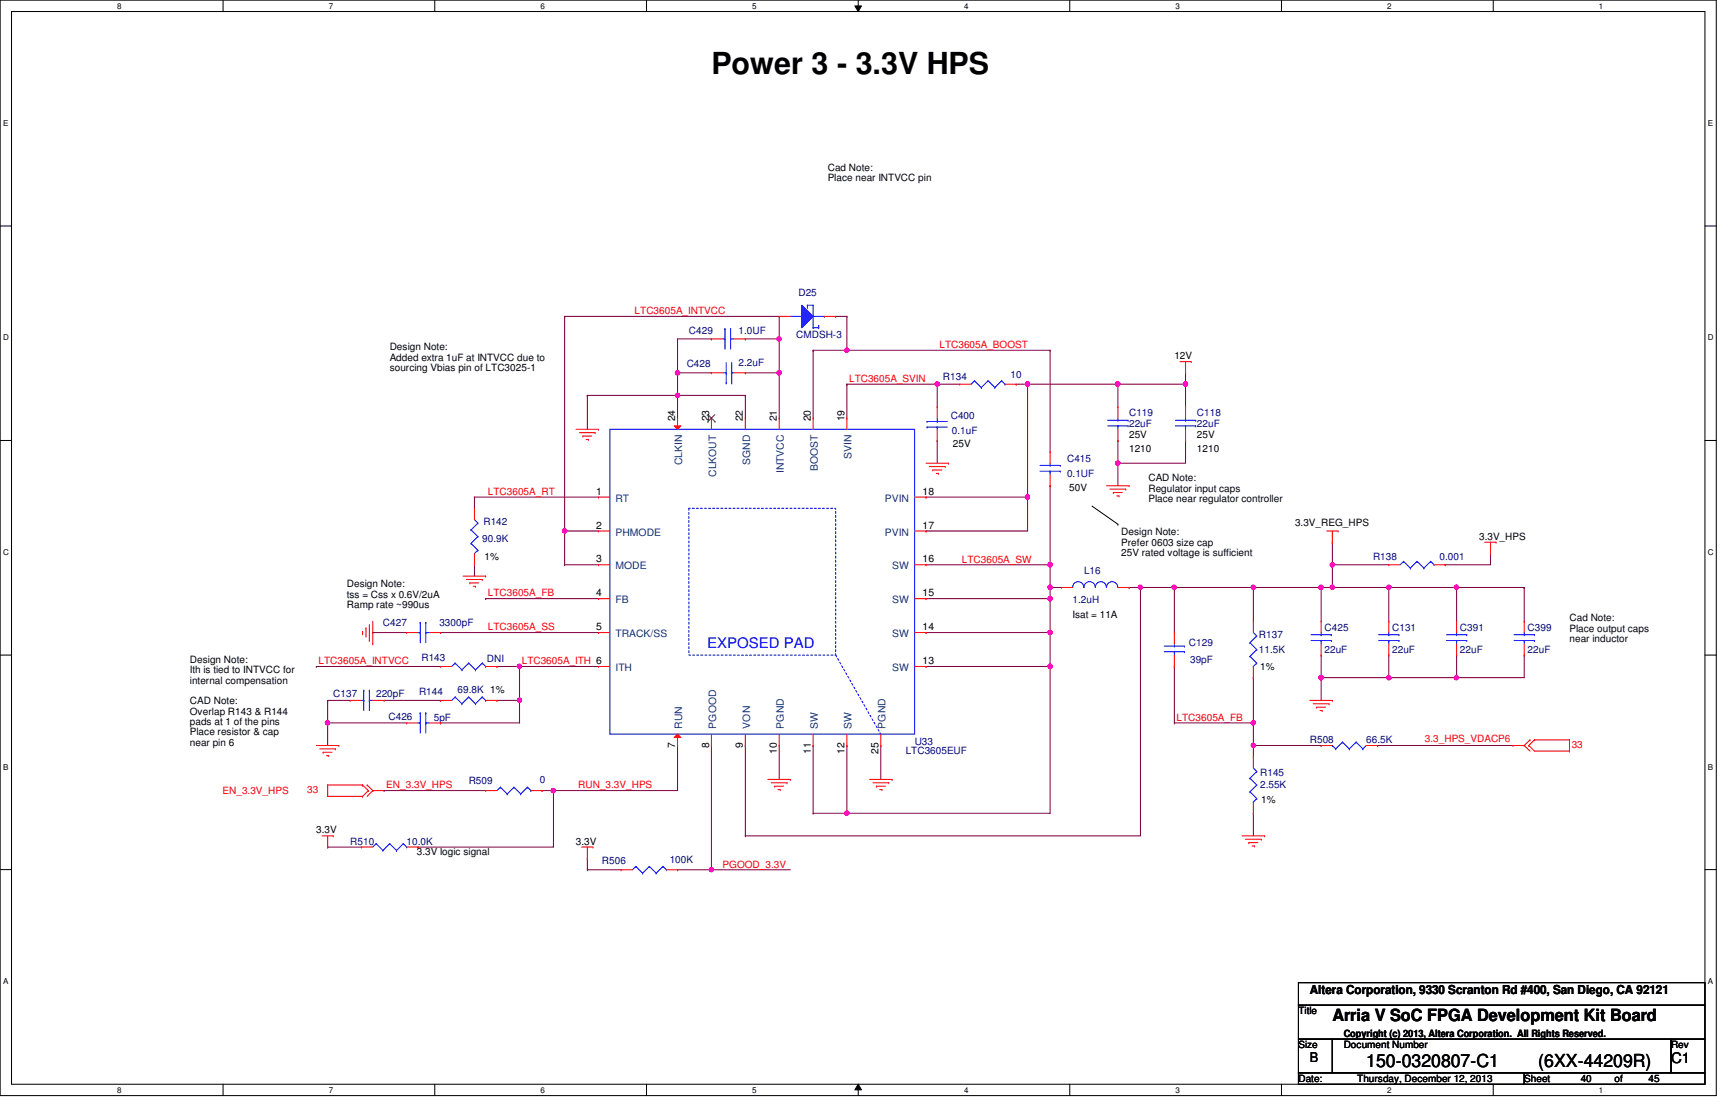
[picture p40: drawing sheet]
<svg xmlns="http://www.w3.org/2000/svg" width="432mm" height="279mm" viewBox="0 0 432 279" stroke-linecap="round" stroke-linejoin="round" font-family="sans-serif">
<defs><g id="words">
<text font-size="7.6" x="177.7" y="18.4">Power 3 - 3.3V HPS</text>
<g font-size="4.5">
<text x="341.2" y="266.3">150-0320807-C1</text>
<text x="384.2" y="266.3">(6XX-44209R)</text>
</g>
<text font-size="4.2" x="332.7" y="254.8">Arria V SoC FPGA Development Kit Board</text>
<text font-size="3.6" fill="#00f" x="176.6" y="161.8">EXPOSED PAD</text>
<text font-size="3.6" x="417.3" y="265.5">C1</text>
<text font-size="3.3" x="327.1" y="265.3">B</text>
<text font-size="3.1" x="327.1" y="248.2">Altera Corporation, 9330 Scranton Rd #400, San Diego, CA 92121</text>
<g font-size="2.5">
<text x="206.7" y="42.6">Cad Note:</text>
<text x="206.7" y="45.2">Place near INTVCC pin</text>
<text x="97.3" y="87.5">Design Note:</text>
<text x="293.3" y="89.7">12V</text>
<text x="97.3" y="90">Added extra 1uF at INTVCC due to</text>
<text x="97.3" y="92.6">sourcing Vbias pin of LTC3025-1</text>
<text x="168.6" y="105.2" transform="rotate(-90 168.6 105.2)">24</text>
<text x="177.1" y="105.2" transform="rotate(-90 177.1 105.2)">23</text>
<text x="185.5" y="105.2" transform="rotate(-90 185.5 105.2)">22</text>
<text x="194" y="105.2" transform="rotate(-90 194 105.2)">21</text>
<text x="202.5" y="105.2" transform="rotate(-90 202.5 105.2)">20</text>
<text x="210.9" y="105.2" transform="rotate(-90 210.9 105.2)">19</text>
<text x="238" y="111.7">25V</text>
<text x="282" y="109.4">25V</text>
<text x="282" y="112.8">1210</text>
<text x="298.9" y="109.4">25V</text>
<text x="298.9" y="112.8">1210</text>
<text x="148.9" y="123.5">1</text>
<text x="230.4" y="123.5">18</text>
<text x="267" y="122.7">50V</text>
<text x="286.8" y="120.1">CAD Note:</text>
<text x="286.8" y="122.7">Regulator input caps</text>
<text x="286.8" y="125.3">Place near regulator controller</text>
<text x="148.9" y="132">2</text>
<text x="230.4" y="132">17</text>
<text x="323.4" y="131.4">3.3V_REG_HPS</text>
<text x="280" y="133.7">Design Note:</text>
<text x="280" y="136.3">Prefer 0603 size cap</text>
<text x="369.4" y="134.8">3.3V_HPS</text>
<text x="121" y="139.9">1%</text>
<text x="148.9" y="140.4">3</text>
<text x="230.4" y="140.4">16</text>
<text x="280" y="138.9">25V rated voltage is sufficient</text>
<text x="86.6" y="146.6">Design Note:</text>
<text x="86.6" y="149.2">tss = Css x 0.6V/2uA</text>
<text x="148.9" y="148.9">4</text>
<text x="230.4" y="148.9">15</text>
<text x="86.6" y="151.8">Ramp rate ~990us</text>
<text x="267.9" y="154.3">Isat = 11A</text>
<text x="392" y="155.1">Cad Note:</text>
<text x="148.9" y="157.4">5</text>
<text x="230.4" y="157.4">14</text>
<text x="392" y="157.7">Place output caps</text>
<text x="392" y="160.3">near inductor</text>
<text x="47.4" y="165.6">Design Note:</text>
<text x="230.4" y="165.8">13</text>
<text x="314.7" y="167.3">1%</text>
<text x="47.4" y="168.1">Ith is tied to INTVCC for</text>
<text x="47.4" y="170.7">internal compensation</text>
<text x="47.4" y="175.9">CAD Note:</text>
<text x="47.4" y="178.5">Overlap R143 &amp; R144</text>
<text x="47.4" y="181.1">pads at 1 of the pins</text>
<text x="47.4" y="183.6">Place resistor &amp; cap</text>
<text x="47.4" y="186.2">near pin 6</text>
<text x="168.6" y="186.7" transform="rotate(-90 168.6 186.7)">7</text>
<text x="177.1" y="186.7" transform="rotate(-90 177.1 186.7)">8</text>
<text x="185.5" y="186.7" transform="rotate(-90 185.5 186.7)">9</text>
<text x="194" y="188.2" transform="rotate(-90 194 188.2)">10</text>
<text x="202.5" y="188.2" transform="rotate(-90 202.5 188.2)">11</text>
<text x="210.9" y="188.2" transform="rotate(-90 210.9 188.2)">12</text>
<text x="219.4" y="188.2" transform="rotate(-90 219.4 188.2)">25</text>
<text x="315" y="200.5">1%</text>
<text x="79" y="208.1">3.3V</text>
<text x="104.1" y="213.5">3.3V logic signal</text>
<text x="143.8" y="210.9">3.3V</text>
<text x="324.3" y="253.2">Title</text>
<text x="324.3" y="261.7">Size</text>
<text x="335.6" y="259">Copyright (c) 2013, Altera Corporation. All Rights Reserved.</text>
<text x="335.6" y="261.7">Document Number</text>
<text x="417.3" y="261.7">Rev</text>
<text x="324.3" y="270.1">Date:</text>
<text x="339" y="270.1">Thursday, December 12, 2013</text>
<text x="380.7" y="270.1">Sheet</text>
<text x="394.8" y="270.1">40</text>
<text x="403.2" y="270.1">of</text>
<text x="411.7" y="270.1">45</text>
</g>
<g font-size="2.5" fill="#000080">
<text x="199.4" y="73.9">D25</text>
<text x="172" y="83.5">C429</text>
<text x="184.4" y="83.5">1.0UF</text>
<text x="198.8" y="84.3">CMDSH-3</text>
<text x="171.5" y="91.7">C428</text>
<text x="184.4" y="91.4">2.2uF</text>
<text x="235.5" y="94.8">R134</text>
<text x="252.4" y="94.5">10</text>
<text x="237.4" y="104.6">C400</text>
<text x="282" y="103.8">C119</text>
<text x="282" y="106.6">22uF</text>
<text x="298.9" y="103.8">C118</text>
<text x="298.9" y="106.6">22uF</text>
<text x="237.7" y="108.3">0.1uF</text>
<text x="266.5" y="115.4">C415</text>
<text x="266.5" y="119">0.1UF</text>
<text x="120.7" y="131.1">R142</text>
<text x="120.4" y="135.4">90.9K</text>
<text x="270.7" y="143.3">L16</text>
<text x="342.9" y="139.9">R138</text>
<text x="359.5" y="139.9">0.001</text>
<text x="267.9" y="150.6">1.2uH</text>
<text x="95.6" y="156.3">C427</text>
<text x="109.7" y="156.3">3300pF</text>
<text x="296.9" y="161.3">C129</text>
<text x="314.4" y="159.3">R137</text>
<text x="330.8" y="157.6">C425</text>
<text x="347.7" y="157.6">C131</text>
<text x="364.6" y="157.6">C391</text>
<text x="381.5" y="157.6">C399</text>
<text x="105.2" y="165">R143</text>
<text x="121.6" y="165.3">DNI</text>
<text x="297.2" y="165.6">39pF</text>
<text x="314.4" y="163">11.5K</text>
<text x="330.8" y="163">22uF</text>
<text x="347.7" y="163">22uF</text>
<text x="364.6" y="163">22uF</text>
<text x="381.5" y="163">22uF</text>
<text x="83.2" y="174">C137</text>
<text x="93.9" y="174">220pF</text>
<text x="104.6" y="173.4">R144</text>
<text x="114.3" y="173.1">69.8K 1%</text>
<text x="97" y="179.7">C426</text>
<text x="108.3" y="179.9">5pF</text>
<text x="327.1" y="185.5">R508</text>
<text x="341.2" y="185.5">66.5K</text>
<text x="226.2" y="188.4">LTC3605EUF</text>
<text x="228.4" y="186.1">U33</text>
<text x="117.1" y="195.7">R509</text>
<text x="134.8" y="195.5">0</text>
<text x="314.7" y="193.8">R145</text>
<text x="314.7" y="196.8">2.55K</text>
<text x="87.5" y="210.9">R510</text>
<text x="101.6" y="210.9">10.0K</text>
<text x="150.3" y="215.7">R506</text>
<text x="167.3" y="215.4">100K</text>
</g>
<g font-size="2.5" fill="#f00">
<text x="158.5" y="78.4">LTC3605A_INTVCC</text>
<text x="234.6" y="86.9">LTC3605A_BOOST</text>
<text x="212" y="95.4">LTC3605A_SVIN</text>
<text x="121.8" y="123.6">LTC3605A_RT</text>
<text x="240.2" y="140.5">LTC3605A_SW</text>
<text x="121.8" y="148.9">LTC3605A_FB</text>
<text x="121.8" y="157.4">LTC3605A_SS</text>
<text x="79.5" y="165.9">LTC3605A_INTVCC</text>
<text x="130.3" y="165.9">LTC3605A_ITH 6</text>
<text x="293.8" y="180">LTC3605A_FB</text>
<text x="355.9" y="185.3">3.3_HPS_VDACP6</text>
<text x="392.5" y="186.7">33</text>
<text x="76.8" y="198">33</text>
<text x="96.5" y="196.8">EN_3.3V_HPS</text>
<text x="144.4" y="196.8">RUN_3.3V_HPS</text>
<text x="55.6" y="198.2">EN_3.3V_HPS</text>
<text x="180.5" y="216.6">PGOOD_3.3V</text>
</g>
<g font-size="2.5" fill="#004080">
<text x="170.4" y="116.2" transform="rotate(-90 170.4 116.2)">CLKIN</text>
<text x="178.9" y="119.1" transform="rotate(-90 178.9 119.1)">CLKOUT</text>
<text x="187.3" y="116.1" transform="rotate(-90 187.3 116.1)">SGND</text>
<text x="195.8" y="118.2" transform="rotate(-90 195.8 118.2)">INTVCC</text>
<text x="204.3" y="117.7" transform="rotate(-90 204.3 117.7)">BOOST</text>
<text x="212.7" y="114.6" transform="rotate(-90 212.7 114.6)">SVIN</text>
<text x="153.7" y="125.3">RT</text>
<text x="221" y="125.3">PVIN</text>
<text x="153.7" y="133.7">PHMODE</text>
<text x="221" y="133.7">PVIN</text>
<text x="153.7" y="142.2">MODE</text>
<text x="222.8" y="142.2">SW</text>
<text x="153.7" y="150.6">FB</text>
<text x="222.8" y="150.6">SW</text>
<text x="153.7" y="159.1">TRACK/SS</text>
<text x="222.8" y="159.1">SW</text>
<text x="153.7" y="167.6">ITH</text>
<text x="222.8" y="167.6">SW</text>
<text x="170.4" y="181.9" transform="rotate(-90 170.4 181.9)">RUN</text>
<text x="178.9" y="181.9" transform="rotate(-90 178.9 181.9)">PGOOD</text>
<text x="187.3" y="181.9" transform="rotate(-90 187.3 181.9)">VON</text>
<text x="195.8" y="181.9" transform="rotate(-90 195.8 181.9)">PGND</text>
<text x="204.3" y="181.9" transform="rotate(-90 204.3 181.9)">SW</text>
<text x="212.7" y="181.9" transform="rotate(-90 212.7 181.9)">SW</text>
<text x="221.1" y="181.9" transform="rotate(-90 221.1 181.9)">PGND</text>
</g>
<g font-size="2">
<text x="29.3" y="2.2">8</text>
<text x="82.1" y="2.2">7</text>
<text x="135" y="2.2">6</text>
<text x="187.9" y="2.2">5</text>
<text x="240.7" y="2.2">4</text>
<text x="293.6" y="2.2">3</text>
<text x="346.5" y="2.2">2</text>
<text x="399.3" y="2.2">1</text>
<text x=".8" y="31.5">E</text>
<text x="426.5" y="31.5">E</text>
<text x=".8" y="85">D</text>
<text x="426.5" y="85">D</text>
<text x=".8" y="138.6">C</text>
<text x="426.5" y="138.6">C</text>
<text x=".8" y="192.2">B</text>
<text x="426.5" y="192.2">B</text>
<text x=".8" y="245.7">A</text>
<text x="426.5" y="245.7">A</text>
<text x="29.3" y="272.9">8</text>
<text x="82.1" y="272.9">7</text>
<text x="135" y="272.9">6</text>
<text x="187.9" y="272.9">5</text>
<text x="240.7" y="272.9">4</text>
<text x="293.6" y="272.9">3</text>
<text x="346.5" y="272.9">2</text>
<text x="399.3" y="272.9">1</text>
</g>
</g></defs>
<path d="M0 0h428.6v273.6h-428.6zM2.9 2.9h422.9v267.8h-422.9z" fill="none" stroke="#000" stroke-width=".25"/>
<g fill="#fff">
<path d="M29.3 .4h1.1v2.2h-1.1z"/>
<path d="M29.3 271.1h1.1v2.2h-1.1z"/>
</g>
<path d="M55.7 0v2.9M55.7 270.7v2.9" fill="none" stroke="#000" stroke-width=".25"/>
<g fill="#fff">
<path d="M82.1 .4h1.1v2.2h-1.1z"/>
<path d="M82.1 271.1h1.1v2.2h-1.1z"/>
</g>
<path d="M108.6 0v2.9M108.6 270.7v2.9" fill="none" stroke="#000" stroke-width=".25"/>
<g fill="#fff">
<path d="M135 .4h1.1v2.2h-1.1z"/>
<path d="M135 271.1h1.1v2.2h-1.1z"/>
</g>
<path d="M161.5 0v2.9M161.5 270.7v2.9" fill="none" stroke="#000" stroke-width=".25"/>
<g fill="#fff">
<path d="M187.9 .4h1.1v2.2h-1.1z"/>
<path d="M187.9 271.1h1.1v2.2h-1.1z"/>
</g>
<path d="M213.5 1.5h1.6l-.8 1.4zM214.3 0v2.9M214.3 270.7l.8 1.4h-1.6zM214.3 270.7v2.9" fill="none" stroke="#000" stroke-width=".25"/>
<path d="M213.5 1.5h1.6l-.8 1.4zM214.3 270.7l.8 1.4h-1.6z" fill="#000"/>
<g fill="#fff">
<path d="M240.7 .4h1.2v2.2h-1.2z"/>
<path d="M240.7 271.1h1.2v2.2h-1.2z"/>
</g>
<path d="M267.2 0v2.9M267.2 270.7v2.9" fill="none" stroke="#000" stroke-width=".25"/>
<g fill="#fff">
<path d="M293.6 .4h1.1v2.2h-1.1z"/>
<path d="M293.6 271.1h1.1v2.2h-1.1z"/>
</g>
<path d="M320 0v2.9M320 270.7v2.9" fill="none" stroke="#000" stroke-width=".25"/>
<g fill="#fff">
<path d="M346.5 .4h1.1v2.2h-1.1z"/>
<path d="M346.5 271.1h1.1v2.2h-1.1z"/>
</g>
<path d="M372.9 0v2.9M372.9 270.7v2.9" fill="none" stroke="#000" stroke-width=".25"/>
<g fill="#fff">
<path d="M399.3 .4h1.1v2.2h-1.1z"/>
<path d="M399.3 271.1h1.1v2.2h-1.1z"/>
<path d="M.8 29.6h1.3v2.3h-1.3z"/>
<path d="M426.5 29.6h1.3v2.3h-1.3z"/>
<path d="M.8 83.2h1.4v2.2h-1.4z"/>
<path d="M426.5 83.2h1.4v2.2h-1.4z"/>
</g>
<path d="M0 56.4h2.9M425.8 56.4h2.8" fill="none" stroke="#000" stroke-width=".25"/>
<g fill="#fff">
<path d="M.8 136.7h1.4v2.3h-1.4z"/>
<path d="M426.5 136.7h1.4v2.3h-1.4z"/>
</g>
<path d="M0 110h2.9M425.8 110h2.8" fill="none" stroke="#000" stroke-width=".25"/>
<g fill="#fff">
<path d="M.8 190.3h1.3v2.3h-1.3z"/>
<path d="M426.5 190.3h1.3v2.3h-1.3z"/>
</g>
<path d="M0 163.6h2.9M425.8 163.6h2.8" fill="none" stroke="#000" stroke-width=".25"/>
<g fill="#fff">
<path d="M.8 243.9h1.3v2.2h-1.3z"/>
<path d="M426.5 243.9h1.3v2.2h-1.3z"/>
</g>
<path d="M272.7 126.4l6.5 4.5M279.2 130.9h.1M0 217.1h2.9M425.8 217.1h2.8" fill="none" stroke="#000" stroke-width=".25"/>
<path d="M372.2 138.2h.1M372.2 138.2v2.8h-11.3M332.7 141h.1M332.7 141h14.1M332.7 141v5.7M360.9 141h.1" fill="none" stroke="#800040" stroke-width=".25"/>
<circle cx="332.7" cy="146.6" r=".56" fill="#f0f"/>
<circle cx="332.7" cy="146.6" r=".56" fill="none" stroke="#f0f" stroke-width=".25"/>
<path d="M93.1 157.9h.1M93.1 157.9h8.5M124.1 166.4h.1M124.1 174.9h.1M124.1 166.4h5.7M129.8 166.4h.1M129.8 166.4v8.5h-5.7" fill="none" stroke="#800040" stroke-width=".25"/>
<circle cx="129.7" cy="174.8" r=".55" fill="#f0f"/>
<circle cx="129.7" cy="174.8" r=".55" fill="none" stroke="#f0f" stroke-width=".25"/>
<circle cx="129.7" cy="166.4" r=".55" fill="#f0f"/>
<circle cx="129.7" cy="166.4" r=".55" fill="none" stroke="#f0f" stroke-width=".25"/>
<g fill="none" stroke="#800040" stroke-width=".25">
<path d="M146.7 98.7h.1M146.7 98.7v8.5M293.3 166.4h.1M293.3 166.4v14.1M138.2 197.4h.1M138.2 197.4h31M203.1 186.1h.1M203.1 186.1v17M146.7 217.2h.1M146.7 214.3h.1M146.7 217.2h8.4M146.7 214.3v2.9"/>
<path d="M177.7 217.2h.1M177.7 217.2h19.7M211.5 203.1h.1M211.5 203.1h50.8"/>
</g>
<circle cx="211.5" cy="203" r=".56" fill="#f0f"/>
<circle cx="211.5" cy="203" r=".56" fill="none" stroke="#f0f" stroke-width=".25"/>
<path d="M253.8 95.9h.1M253.8 95.9h2.8M262.3 87.5h.1M262.3 87.5v25.3M296.1 93.1h.1M296.1 93.1v2.8M262.3 141h.1M262.3 146.7h.1M262.3 141v8.5M329.9 163.6h.1M329.9 163.6v5.6" fill="none" stroke="#800040" stroke-width=".25"/>
<circle cx="262.2" cy="149.5" r=".56" fill="#f0f"/>
<circle cx="262.2" cy="149.5" r=".56" fill="none" stroke="#f0f" stroke-width=".25"/>
<path d="M262.3 146.7h.1M262.3 146.7h2.8" fill="none" stroke="#800040" stroke-width=".25"/>
<circle cx="262.2" cy="146.6" r=".56" fill="#f0f"/>
<circle cx="262.2" cy="146.6" r=".56" fill="none" stroke="#f0f" stroke-width=".25"/>
<path d="M262.3 157.9h.1M262.3 157.9v8.5M169.2 186.1h.1M169.2 186.1v11.3M211.5 186.1h.1M211.5 186.1v17h-8.4M186.1 208.7h.1M186.1 208.7h98.7M203.1 203.1h.1" fill="none" stroke="#800040" stroke-width=".25"/>
<circle cx="262.3" cy="157.9" r=".55" fill="#f0f"/>
<circle cx="262.3" cy="157.9" r=".55" fill="none" stroke="#f0f" stroke-width=".25"/>
<path d="M262.3 121.3h.1M262.3 121.3v19.7M231.3 166.4h.1M231.3 166.4h31" fill="none" stroke="#800040" stroke-width=".25"/>
<circle cx="262.2" cy="141" r=".56" fill="#f0f"/>
<circle cx="262.2" cy="141" r=".56" fill="none" stroke="#f0f" stroke-width=".25"/>
<path d="M256.6 95.9h.1M256.6 95.9v28.2" fill="none" stroke="#800040" stroke-width=".25"/>
<circle cx="256.6" cy="124.1" r=".55" fill="#f0f"/>
<circle cx="256.6" cy="124.1" r=".55" fill="none" stroke="#f0f" stroke-width=".25"/>
<path d="M211.5 95.9h.1M211.5 95.9h22.6M231.3 124.1h.1M231.3 124.1h25.3" fill="none" stroke="#800040" stroke-width=".25"/>
<circle cx="234.1" cy="95.9" r=".56" fill="#f0f"/>
<circle cx="234.1" cy="95.9" r=".56" fill="none" stroke="#f0f" stroke-width=".25"/>
<path d="M146.7 98.7h.1M146.7 98.7h22.5M234.1 95.9h.1M234.1 95.9v5.7" fill="none" stroke="#800040" stroke-width=".25"/>
<circle cx="169.2" cy="98.7" r=".56" fill="#f0f"/>
<circle cx="169.2" cy="98.7" r=".56" fill="none" stroke="#f0f" stroke-width=".25"/>
<path d="M203.1 87.5h.1M203.1 87.5h8.4M256.6 95.9h.1M256.6 95.9h22.6" fill="none" stroke="#800040" stroke-width=".25"/>
<circle cx="279.1" cy="95.9" r=".56" fill="#f0f"/>
<circle cx="279.1" cy="95.9" r=".56" fill="none" stroke="#f0f" stroke-width=".25"/>
<circle cx="256.6" cy="95.9" r=".55" fill="#f0f"/>
<circle cx="256.6" cy="95.9" r=".55" fill="none" stroke="#f0f" stroke-width=".25"/>
<path d="M186.1 84.6h.1M186.1 84.6h8.5M194.6 84.6h.1M194.6 84.6v8.5" fill="none" stroke="#800040" stroke-width=".25"/>
<circle cx="194.6" cy="84.6" r=".56" fill="#f0f"/>
<circle cx="194.6" cy="84.6" r=".56" fill="none" stroke="#f0f" stroke-width=".25"/>
<path d="M169.2 84.6h.1M169.2 84.6h8.5M169.2 84.6v8.5M177.7 84.6h.1" fill="none" stroke="#800040" stroke-width=".25"/>
<circle cx="169.2" cy="93.1" r=".56" fill="#f0f"/>
<circle cx="169.2" cy="93.1" r=".56" fill="none" stroke="#f0f" stroke-width=".25"/>
<path d="M141 79h.1M141 79v62M194.6 79h.1M194.6 79v5.6M234.1 110h.1M234.1 110v5.7M141 132.6h.1" fill="none" stroke="#800040" stroke-width=".25"/>
<circle cx="141" cy="132.5" r=".56" fill="#f0f"/>
<circle cx="141" cy="132.5" r=".56" fill="none" stroke="#f0f" stroke-width=".25"/>
<path d="M141 79h.1M141 79h53.6M203.1 87.5h.1M203.1 87.5v16.9M118.5 141h.1M118.5 141v2.8M81.8 174.9h.1M81.8 174.9h5.7M95.9 174.9h14.1M110 174.9h.1M81.8 180.5h.1M81.8 180.5v5.6" fill="none" stroke="#800040" stroke-width=".25"/>
<circle cx="81.8" cy="180.5" r=".56" fill="#f0f"/>
<circle cx="81.8" cy="180.5" r=".56" fill="none" stroke="#f0f" stroke-width=".25"/>
<g fill="none" stroke="#800040" stroke-width=".25">
<path d="M169.2 98.7h.1M169.2 93.1h.1M169.2 98.7h16.9M169.2 93.1h8.5M169.2 93.1v5.6M186.1 93.1h.1M186.1 93.1h8.5M194.6 93.1h.1M194.6 93.1v11.3M141 132.6h.1M141 132.6h8.5M141 141h.1"/>
<path d="M141 141h8.5M346.8 146.7h.1M346.8 146.7h17M81.8 174.9h.1M81.8 174.9v5.6M129.8 174.9h.1M129.8 174.9v5.6h-19.8M81.8 180.5h.1M81.8 180.5h19.8M110 180.5h.1"/>
</g>
<circle cx="194.6" cy="93.1" r=".56" fill="#f0f"/>
<circle cx="194.6" cy="93.1" r=".56" fill="none" stroke="#f0f" stroke-width=".25"/>
<g fill="none" stroke="#800040" stroke-width=".25">
<path d="M208.7 79h.1M208.7 79h2.8M211.5 79h.1M211.5 79v8.5M121.3 149.5h.1M121.3 149.5h28.2M380.7 146.7h.1M380.7 146.7v8.4M363.8 169.2h.1M380.7 163.6h.1M380.7 163.6v5.6h-16.9M293.3 180.5h.1"/>
<path d="M293.3 180.5h19.7"/>
</g>
<circle cx="363.7" cy="169.2" r=".56" fill="#f0f"/>
<circle cx="363.7" cy="169.2" r=".56" fill="none" stroke="#f0f" stroke-width=".25"/>
<path d="M313 146.7h.1M313 146.7h16.9M363.8 146.7h.1M363.8 146.7v8.4M346.8 169.2h.1M363.8 163.6h.1M363.8 163.6v5.6h-17M313 203.1h.1M313 203.1v5.6" fill="none" stroke="#800040" stroke-width=".25"/>
<circle cx="329.9" cy="146.6" r=".56" fill="#f0f"/>
<circle cx="329.9" cy="146.6" r=".56" fill="none" stroke="#f0f" stroke-width=".25"/>
<circle cx="313" cy="146.6" r=".55" fill="#f0f"/>
<circle cx="313" cy="146.6" r=".55" fill="none" stroke="#f0f" stroke-width=".25"/>
<path d="M234.1 95.9h.1M234.1 95.9h5.6M262.3 166.4h.1M262.3 166.4v36.7" fill="none" stroke="#800040" stroke-width=".25"/>
<circle cx="262.2" cy="166.4" r=".56" fill="#f0f"/>
<circle cx="262.2" cy="166.4" r=".56" fill="none" stroke="#f0f" stroke-width=".25"/>
<path d="M313 169.2h.1M313 169.2v11.3M169.2 217.2h.1M169.2 217.2h8.5" fill="none" stroke="#800040" stroke-width=".25"/>
<circle cx="313" cy="180.5" r=".55" fill="#f0f"/>
<circle cx="313" cy="180.5" r=".55" fill="none" stroke="#f0f" stroke-width=".25"/>
<path d="M279.2 110h.1M279.2 115.7h.1M279.2 110v5.7M296.1 110h.1M296.1 110v5.7h-16.9" fill="none" stroke="#800040" stroke-width=".25"/>
<circle cx="279.2" cy="115.6" r=".55" fill="#f0f"/>
<circle cx="279.2" cy="115.6" r=".55" fill="none" stroke="#f0f" stroke-width=".25"/>
<path d="M279.2 95.9h.1M279.2 95.9h16.9M296.1 95.9h.1M296.1 95.9v5.7M279.2 115.7h.1M279.2 115.7v5.6" fill="none" stroke="#800040" stroke-width=".25"/>
<circle cx="296.1" cy="95.9" r=".56" fill="#f0f"/>
<circle cx="296.1" cy="95.9" r=".56" fill="none" stroke="#f0f" stroke-width=".25"/>
<path d="M211.5 95.9h.1M211.5 95.9v8.5M279.2 95.9h.1M279.2 95.9v5.7M177.7 186.1h.1M177.7 186.1v31.1" fill="none" stroke="#800040" stroke-width=".25"/>
<circle cx="177.7" cy="217.1" r=".56" fill="#f0f"/>
<circle cx="177.7" cy="217.1" r=".56" fill="none" stroke="#f0f" stroke-width=".25"/>
<path d="M169.2 98.7h.1M169.2 98.7v5.7M186.1 98.7h.1M186.1 98.7v5.7M329.9 169.2h.1M329.9 169.2v5.7" fill="none" stroke="#800040" stroke-width=".25"/>
<circle cx="329.9" cy="169.2" r=".56" fill="#f0f"/>
<circle cx="329.9" cy="169.2" r=".56" fill="none" stroke="#f0f" stroke-width=".25"/>
<path d="M284.8 146.7h.1M284.8 146.7v62" fill="none" stroke="#800040" stroke-width=".25"/>
<circle cx="284.8" cy="146.6" r=".55" fill="#f0f"/>
<circle cx="284.8" cy="146.6" r=".55" fill="none" stroke="#f0f" stroke-width=".25"/>
<path d="M284.8 146.7h.1M284.8 146.7h8.5M329.9 169.2h.1M329.9 169.2h16.9" fill="none" stroke="#800040" stroke-width=".25"/>
<circle cx="346.8" cy="169.2" r=".56" fill="#f0f"/>
<circle cx="346.8" cy="169.2" r=".56" fill="none" stroke="#f0f" stroke-width=".25"/>
<path d="M332.7 146.7h.1M332.7 146.7h14.1" fill="none" stroke="#800040" stroke-width=".25"/>
<circle cx="346.8" cy="146.6" r=".56" fill="#f0f"/>
<circle cx="346.8" cy="146.6" r=".56" fill="none" stroke="#f0f" stroke-width=".25"/>
<g fill="none" stroke="#800040" stroke-width=".25">
<path d="M211.5 87.5h.1M211.5 87.5h50.8M231.3 157.9h.1M231.3 149.5h.1M231.3 141h.1M231.3 149.5h31M231.3 141h31M262.3 149.5h.1M262.3 149.5v8.4h-31M282 146.7h.1M282 146.7h2.8M329.9 146.7h.1"/>
<path d="M329.9 146.7v8.4M220 186.1h.1M220 186.1v8.5"/>
</g>
<circle cx="211.5" cy="87.4" r=".55" fill="#f0f"/>
<circle cx="211.5" cy="87.4" r=".55" fill="none" stroke="#f0f" stroke-width=".25"/>
<path d="M231.3 132.6h.1M256.6 124.1h.1M256.6 124.1v8.5h-25.3M293.3 146.7h.1M293.3 146.7h19.7M346.8 146.7h.1M346.8 146.7v8.4M346.8 163.6h.1M346.8 163.6v5.6" fill="none" stroke="#800040" stroke-width=".25"/>
<circle cx="293.2" cy="146.6" r=".56" fill="#f0f"/>
<circle cx="293.2" cy="146.6" r=".56" fill="none" stroke="#f0f" stroke-width=".25"/>
<g fill="none" stroke="#800040" stroke-width=".25">
<path d="M118.5 124.1h.1M118.5 124.1v2.8M118.5 124.1h31M110 157.9h.1M110 157.9h39.5M293.3 146.7h.1M293.3 146.7v11.2M313 146.7h.1M313 146.7v8.4M329.9 146.7h.1M329.9 146.7h2.8M363.8 146.7h16.9"/>
<path d="M380.7 146.7h.1M79 166.4h.1M79 166.4h31M129.8 166.4h.1M129.8 166.4h19.7M186.1 186.1h.1M186.1 186.1v22.6M194.6 186.1h.1M194.6 186.1v8.5M313 186.1h.1M313 186.1v2.9"/>
</g>
<circle cx="363.7" cy="146.6" r=".56" fill="#f0f"/>
<circle cx="363.7" cy="146.6" r=".56" fill="none" stroke="#f0f" stroke-width=".25"/>
<path d="M332.7 135.4h.1M332.7 135.4v5.6" fill="none" stroke="#800040" stroke-width=".25"/>
<circle cx="332.7" cy="141" r=".56" fill="#f0f"/>
<circle cx="332.7" cy="141" r=".56" fill="none" stroke="#f0f" stroke-width=".25"/>
<path d="M95.9 197.4h.1M95.9 197.4h25.4M313 186.1h16.9M329.9 186.1h.1M344 186.1h.1M344 186.1h33.9" fill="none" stroke="#800040" stroke-width=".25"/>
<circle cx="313" cy="186.1" r=".54" fill="#f0f"/>
<circle cx="313" cy="186.1" r=".54" fill="none" stroke="#f0f" stroke-width=".25"/>
<path d="M138.2 197.4h.1M138.2 197.4v14.1h-33.8M313 180.5h.1M313 180.5v5.6M81.8 211.5h.1M81.8 211.5h8.5M104.4 211.5h.1" fill="none" stroke="#800040" stroke-width=".25"/>
<circle cx="138.2" cy="197.4" r=".56" fill="#f0f"/>
<circle cx="138.2" cy="197.4" r=".56" fill="none" stroke="#f0f" stroke-width=".25"/>
<path d="M135.4 197.4h.1M135.4 197.4h2.8" fill="none" stroke="#800040" stroke-width=".25"/>
<g fill="none" stroke="#f00" stroke-width=".25">
<path d="M294.7 90.3h2.8M296.1 93.1h.1M296.1 90.3v2.8M297.5 90.3h.1M143.8 107.2h5.7M144.7 108h3.9M145.5 108.9h.1M145.5 108.9h2.3M146.4 109.7h.5M146.9 109.7h.1M148.6 108h.1M149.5 107.2h.1"/>
<path d="M231.3 115.7h5.6M232.1 116.5h4M233 117.3h.1M233 117.3h2.2M233.8 118.2h.6M234.4 118.2h.1M236.1 116.5h.1M236.9 115.7h.1M296.1 101.6h.1M296.1 110h.1M296.1 101.6v2.8M296.1 107.2v2.8"/>
<path d="M149.5 124.1h.1M149.5 132.6h.1M149.5 132.6h2.8M149.5 124.1h2.8M276.4 121.3h5.6M277.2 122.1h3.9M278 123h.1M278 123h2.3M278.9 123.8h.5M279.4 123.8h.1M281.1 122.1h.1M282 121.3h.1"/>
<path d="M331.3 132.6h2.9M332.7 135.4h.1M332.7 132.6v2.8M334.2 132.6h.1M370.8 135.4h2.8M372.2 138.2h.1M372.2 135.4v2.8M373.6 135.4h.1M90.6 158.2h.1M90.6 157.6v.6M91.4 156.8h.1M91.4 156.8v2.3"/>
<path d="M92.2 159.9h.1M92.2 156v3.9M93.1 155.1v5.7M115.7 143.8h5.6M116.5 144.7h3.9M117.3 145.5h.1M117.3 145.5h2.3M118.2 146.4h.5M118.7 146.4h.1M120.4 144.7h.1M121.3 143.8h.1M149.5 141h.1"/>
<path d="M149.5 149.5h.1M149.5 157.9h.1M149.5 141h2.8M149.5 149.5h2.8M149.5 157.9h2.8M293.3 157.9h.1M293.3 157.9v2.9M93.1 160.8h.1M110 166.4h.1M110 166.4h2.8M121.3 166.4h2.8M124.1 166.4h.1"/>
<path d="M149.5 166.4h.1M149.5 166.4h2.8M293.3 166.4h.1M293.3 163.6v2.8M327.1 174.9h5.6M328 175.7h3.9M328.8 176.6h.1M328.8 176.6h2.2M329.6 177.4h.6M330.2 177.4h.1M331.9 175.7h.1M332.7 174.9h.1"/>
<path d="M79 186.1h5.6M79.8 187h4M80.7 187.8h.1M80.7 187.8h2.2M81.5 188.7h.6M81.8 196h.1M81.8 196v2.8h8.8M81.8 196h8.8M82.1 188.7h.1M83.8 187h.1M84.6 186.1h.1M90.6 196h.1"/>
<path d="M90.6 198.8h.1M90.6 196l1.4 1.4M91.7 196h.1M91.7 196l1.4 1.4M92 197.4h.1M92 197.4l-1.4 1.4M93.1 197.4h.1M93.1 197.4l-1.4 1.4M93.1 197.4h2.8M191.8 194.6h5.6M192.6 195.5h4M193.5 196.3h.1"/>
<path d="M193.5 196.3h2.2M194.3 197.1h.6M194.9 197.1h.1M196.6 195.5h.1M197.4 194.6h.1M217.2 194.6h5.6M218 195.5h4M218.9 196.3h.1M218.9 196.3h2.2M219.7 197.1h.6M220.3 197.1h.1M222 195.5h.1"/>
<path d="M222.8 194.6h.1M377.9 186.1h.1M377.9 186.1h2.8M380.7 186.1h.1M380.7 186.1l1.4 1.4M381.8 186.1h.1M381.8 186.1l1.4 1.4h8.8M382.1 184.7h.1M382.1 184.7l-1.4 1.4M383.2 184.7h.1M383.2 184.7h8.8M383.2 184.7l-1.4 1.4"/>
<path d="M392 184.7h.1M392 187.5h.1M392 184.7v2.8M80.4 208.7h2.8M81.8 211.5h.1M81.8 208.7v2.8M83.2 208.7h.1M145.2 211.5h2.9M146.7 214.3h.1M146.7 211.5v2.8M148.1 211.5h.1M310.2 208.7h5.6"/>
<path d="M311 209.5h4M311.9 210.4h.1M311.9 210.4h2.3M312.7 211.2h.6M313.3 211.2h.1M315 209.5h.1M315.8 208.7h.1"/>
</g>
<path d="M324.3 245.4h101.5v5.6h-101.5zM324.3 251h101.5v8.5h-101.5zM324.3 259.5h8.4v8.4h-8.4zM332.7 259.5h84.6v8.4h-84.6zM417.3 259.5h8.5v8.4h-8.5zM324.3 267.9h56.4v2.8h-56.4zM380.7 267.9h45.1v2.8h-45.1z" fill="none" stroke="#000" stroke-width=".25"/>
<g fill="none" stroke="#00f" stroke-width=".25">
<path d="M152.3 107.2h76.1v76.1h-76.1zM293.5 106.3h5.1M293.5 104.9h5.1M296.1 104.9h.1M296.1 106.3h.1M296.1 104.4v.5M296.1 106.3v.9M298.6 106.3h.1M298.6 104.9h.1M113.7 165.6h.1M113.7 165.6l-.9 .8M113.7 165.6l1.7 1.7"/>
<path d="M115.4 167.3h.1M117.1 165.6h.1M117.1 165.6l-1.7 1.7M117.1 165.6l1.6 1.7M118.7 167.3h.1M120.4 165.6h.1M120.4 165.6l-1.7 1.7M120.4 165.6l.9 .8M121.3 166.4h.1M290.7 161.3h5.1M290.7 162.7h5.1M293.3 162.7h.1"/>
<path d="M293.3 161.3h.1M293.3 160.8v.5M293.3 162.7v.9M295.8 161.3h.1M295.8 162.7h.1"/>
</g>
<path d="M172 126.9h36.7v36.7h-36.7zM208.7 163.6l11.3 19.7M220 183.3h.1" fill="none" stroke="#00f" stroke-width=".25" stroke-dasharray=".5 .5"/>
<path d="M168.4 184.1l.8-.8 .9 .8z" fill="#f00"/>
<g fill="none" stroke="#f00" stroke-width=".25">
<path d="M177.7 104.4h.1M177.7 104.4v2.8M186.1 104.4h.1M186.1 104.4v2.8M194.6 104.4h.1M194.6 104.4v2.8M203.1 104.4h.1M203.1 104.4v2.8M211.5 104.4h.1M211.5 104.4v2.8M228.4 132.6h2.9M228.4 124.1h2.9"/>
<path d="M231.3 132.6h.1M231.3 124.1h.1M228.4 157.9h2.9M228.4 149.5h2.9M228.4 141h2.9M231.3 157.9h.1M231.3 149.5h.1M231.3 141h.1M228.4 166.4h2.9M231.3 166.4h.1M168.4 184.1l.8-.8 .9 .8zM169.2 186.1h.1"/>
<path d="M169.2 183.3v2.8M177.7 186.1h.1M177.7 183.3v2.8M186.1 186.1h.1M186.1 183.3v2.8M194.6 186.1h.1M194.6 183.3v2.8M203.1 186.1h.1M203.1 183.3v2.8M211.5 186.1h.1M211.5 183.3v2.8"/>
</g>
<path d="M176.8 105.3h.1M176.8 103.5l1.8 1.8M178.5 103.5l-1.7 1.8M178.6 105.3h.1" fill="none" stroke="#804000" stroke-width=".25"/>
<path d="M168.4 106.3h1.7l-.9 .9z" fill="#f00"/>
<g fill="none" stroke="#f00" stroke-width=".25">
<path d="M177.7 93.1h.1M177.7 84.6h.1M177.7 93.1h2.8M177.7 84.6h2.8M183.3 93.1h2.8M183.3 84.6h2.8M186.1 93.1h.1M186.1 84.6h.1M239.7 95.9h.1M239.7 95.9h2.8M251 95.9h2.8M253.8 95.9h.1"/>
<path d="M168.4 106.3h1.7l-.9 .9zM169.2 104.4h.1M169.2 104.4v2.8M262.3 112.8h.1M262.3 112.8v2.9M262.3 118.5v2.8M279.2 101.6h.1M279.2 110h.1M279.2 101.6v2.8M279.2 107.2v2.8M118.5 126.9h.1M118.5 126.9v2.9"/>
<path d="M118.5 138.2v2.8M262.3 121.3h.1M101.6 157.9h.1M101.6 157.9h2.8M107.2 157.9h2.8M110 157.9h.1M118.5 141h.1M265.1 146.7h.1M265.1 146.7h2.8M279.2 146.7h2.8M282 146.7h.1M346.8 155.1h.1"/>
<path d="M346.8 141h.1M346.8 155.1v2.8M346.8 141h2.9M358.1 141h2.8M360.9 141h.1M363.8 155.1h.1M363.8 155.1v2.8M380.7 155.1h.1M380.7 155.1v2.8M87.5 174.9h.1M87.5 174.9h2.8M93.1 174.9h2.8"/>
<path d="M95.9 174.9h.1M110 174.9h.1M110 174.9h2.8M121.3 174.9h2.8M124.1 174.9h.1M346.8 163.6h.1M346.8 160.8v2.8M363.8 163.6h.1M363.8 160.8v2.8M380.7 163.6h.1M380.7 160.8v2.8M101.6 180.5h.1"/>
<path d="M101.6 180.5h2.8M107.2 180.5h2.8M110 180.5h.1M220 186.1h.1M220 183.3v2.8M329.9 186.1h.1M329.9 186.1h2.8M341.2 186.1h2.8M344 186.1h.1M90.3 211.5h.1M90.3 211.5h2.8M101.6 211.5h2.8"/>
<path d="M104.4 211.5h.1M155.1 217.2h.1M155.1 217.2h2.8M166.4 217.2h2.8M169.2 217.2h.1"/>
</g>
<g fill="none" stroke="#00f" stroke-width=".25">
<path d="M180.5 93.1h.9M180.5 84.6h.6M181.1 82.1h.1M181.1 84.6h.1M181.1 82.1v5.1M181.4 95.6h.1M181.4 93.1h.1M181.4 90.6v5M182.5 84.6h.1M182.5 82.1h.1M182.5 84.6h.8M182.5 82.1v5.1"/>
<path d="M182.8 93.1h.1M182.8 95.6h.1M182.8 93.1h.5M182.8 90.6v5M243.4 95.1h.1M243.4 95.1l-.9 .8M243.4 95.1l1.7 1.7M245.1 96.8h.1M246.8 95.1h.1M246.8 95.1l-1.7 1.7M246.8 95.1l1.7 1.7M248.5 96.8h.1"/>
<path d="M250.1 95.1h.1M250.1 95.1l-1.6 1.7M250.1 95.1l.9 .8M251 95.9h.1M259.7 116.2h5.1M259.7 117.6h5.1M262.3 117.6h.1M262.3 116.2h.1M262.3 115.7v.5M262.3 117.6v.9M264.8 116.2h.1M264.8 117.6h.1"/>
<path d="M276.6 106.3h5.1M276.6 104.9h5.1M279.2 104.9h.1M279.2 106.3h.1M279.2 104.4v.5M279.2 106.3v.9M281.7 106.3h.1M281.7 104.9h.1M117.6 132.3h.1M117.6 135.7h.1M117.6 132.3l1.7 1.7M117.6 135.7l1.7 1.7"/>
<path d="M118.5 138.2h.1M118.5 129.8l.8 .8M119.3 130.6h.1M119.3 134h.1M119.3 137.4h.1M119.3 130.6l-1.7 1.7M119.3 134l-1.7 1.7M119.3 137.4l-.8 .8M104.4 157.9h.5M104.9 155.4h.1M104.9 157.9h.1M104.9 155.4v5.1"/>
<path d="M106.3 157.9h.1M106.3 155.4h.1M106.3 157.9h.9M106.3 155.4v5.1M267.9 146.7a1.4 1.4 0 0 1 1.4-1.5 1.4 1.4 0 0 1 1.4 1.5M270.7 146.7a1.4 1.4 0 0 1 1.4-1.5 1.4 1.4 0 0 1 1.4 1.5 1.4 1.4 0 0 1 1.4-1.5 1.4 1.4 0 0 1 1.4 1.5 1.42 1.42 0 0 1 1.4-1.5 1.42 1.42 0 0 1 1.4 1.5M344.3 159.9h5.1M344.3 158.5h5.1M346.8 158.5h.1M346.8 159.9h.1M346.8 157.9v.6M346.8 159.9v.9"/>
<path d="M349.4 159.9h.1M349.4 158.5h.1M350.5 140.2h.1M350.5 140.2l-.8 .8M350.5 140.2l1.7 1.7M352.2 141.9h.1M353.9 140.2h.1M353.9 140.2l-1.7 1.7M353.9 140.2l1.7 1.7M355.6 141.9h.1M357.3 140.2h.1M357.3 140.2l-1.7 1.7"/>
<path d="M357.3 140.2l.8 .8M358.1 141h.1M361.2 159.9h5.1M361.2 158.5h5.1M363.8 158.5h.1M363.8 159.9h.1M363.8 157.9v.6M363.8 159.9v.9M366.3 159.9h.1M366.3 158.5h.1M378.1 159.9h5.1M378.1 158.5h5.1"/>
<path d="M380.7 158.5h.1M380.7 159.9h.1M380.7 157.9v.6M380.7 159.9v.9M383.2 159.9h.1M383.2 158.5h.1M90.3 174.9h.5M90.8 172.3h.1M90.8 174.9h.1M90.8 172.3v5.1M92.2 174.9h.1M92.2 172.3h.1"/>
<path d="M92.2 174.9h.9M92.2 172.3v5.1M104.9 178h.1M104.9 178v5M106.3 178h.1M106.3 178v5M113.7 174h.1M113.7 174l-.9 .9M113.7 174l1.7 1.7M115.4 175.7h.1M117.1 174h.1M117.1 174l-1.7 1.7"/>
<path d="M117.1 174l1.6 1.7M118.7 175.7h.1M120.4 174h.1M120.4 174l-1.7 1.7M120.4 174l.9 .9M121.3 174.9h.1M104.4 180.5h.5M104.9 180.5h.1M106.3 180.5h.1M106.3 180.5h.9M332.7 186.1h.1M332.7 186.1l.9 .9"/>
<path d="M333.6 187h.1M335.3 185.3h.1M335.3 185.3l1.7 1.7M335.3 185.3l-1.7 1.7M337 187h.1M338.7 185.3h.1M338.7 185.3l1.7 1.7M338.7 185.3l-1.7 1.7M340.4 187h.1M341.2 186.1l-.8 .9M93.9 210.7h.1M93.9 210.7l-.8 .8"/>
<path d="M93.9 210.7l1.7 1.6M95.6 212.3h.1M97.3 210.7h.1M97.3 210.7l-1.7 1.6M97.3 210.7l1.7 1.6M99 212.3h.1M100.7 210.7h.1M100.7 210.7l-1.7 1.6M100.7 210.7l.9 .8M101.6 211.5h.1M158.8 216.3h.1M158.8 216.3l-.9 .9"/>
<path d="M158.8 216.3l1.7 1.7M160.5 218h.1M162.2 216.3h.1M162.2 216.3l-1.7 1.7M162.2 216.3l1.7 1.7M163.9 218h.1M165.6 216.3h.1M165.6 216.3l-1.7 1.7M165.6 216.3l.8 .9M166.4 217.2h.1"/>
</g>
<path d="M200.2 76.2l2.9 2.8-2.9 2.8z" fill="#00f"/>
<g fill="none" stroke="#00f" stroke-width=".25">
<path d="M197.4 79h2.8M200.2 76.2l2.9 2.8-2.9 2.8zM200.2 79h.1M201.6 76.2h.1M201.6 76.8h.1M201.6 76.2h1.5v5.6M201.6 76.2v.6M203.1 79h2.8M205.9 79h.1M203.1 81.8h.1M203.1 81.8h1.4M204.5 81.8h.1"/>
<path d="M204.5 81.2h.1M204.5 81.2v.6M231.5 106.6h.1M231.5 105.2h.1M231.5 106.6h5.1M231.5 105.2h5.1M234.1 105.2h.1M234.1 106.6h.1M234.1 104.4v.8M234.1 106.6v.6M313 157.9l.9 .9M313.9 158.8h.1"/>
<path d="M313.9 158.8l-1.7 1.7M327.4 159.9h5.1M327.4 158.5h5.1M329.9 158.5h.1M329.9 159.9h.1M329.9 157.9v.6M329.9 159.9v.9M332.5 159.9h.1M332.5 158.5h.1M312.2 160.5h.1M312.2 163.9h.1M312.2 160.5l1.7 1.7"/>
<path d="M312.2 163.9l1.7 1.7M313 166.4h.1M313.9 162.2h.1M313.9 165.6h.1M313.9 162.2l-1.7 1.7M313.9 165.6l-.9 .8M125 196.6h.1M125 196.6l-.9 .8M125 196.6l1.7 1.6M126.7 198.2h.1M128.4 196.6h.1M128.4 196.6l-1.7 1.6"/>
<path d="M128.4 196.6l1.6 1.6M130 198.2h.1M131.7 196.6h.1M131.7 196.6l-1.7 1.6M131.7 196.6l.9 .8M132.6 197.4h.1M312.2 194.3h.1M312.2 197.7h.1M312.2 194.3l1.7 1.7M312.2 197.7l1.7 1.7M313 191.8l.9 .8M313.9 192.6h.1"/>
<path d="M313.9 196h.1M313.9 199.4h.1M313.9 192.6l-1.7 1.7M313.9 196l-1.7 1.7M313.9 199.4l-.9 .8M313 200.2h.1"/>
</g>
<g fill="none" stroke="#f00" stroke-width=".25">
<path d="M194.6 79h.1M194.6 79h2.8M205.9 79h2.8M208.7 79h.1M234.1 110h.1M234.1 101.6h.1M234.1 101.6v2.8M234.1 107.2v2.8M313 155.1h.1M313 155.1v2.8M329.9 155.1h.1M329.9 155.1v2.8"/>
<path d="M313 169.2h.1M313 166.4v2.8M329.9 163.6h.1M329.9 160.8v2.8M121.3 197.4h.1M121.3 197.4h2.8M132.6 197.4h2.8M135.4 197.4h.1M313 189h.1M313 189v2.8M313 203.1h.1M313 200.2v2.9"/>
</g>
<circle cx="332.7" cy="146.6" r=".56" fill="#f0f"/>
<circle cx="332.7" cy="146.6" r=".56" fill="none" stroke="#f0f" stroke-width=".25"/>
<circle cx="129.7" cy="174.8" r=".55" fill="#f0f"/>
<circle cx="129.7" cy="174.8" r=".55" fill="none" stroke="#f0f" stroke-width=".25"/>
<circle cx="129.7" cy="166.4" r=".55" fill="#f0f"/>
<circle cx="129.7" cy="166.4" r=".55" fill="none" stroke="#f0f" stroke-width=".25"/>
<circle cx="211.5" cy="203" r=".56" fill="#f0f"/>
<circle cx="211.5" cy="203" r=".56" fill="none" stroke="#f0f" stroke-width=".25"/>
<circle cx="262.2" cy="149.5" r=".56" fill="#f0f"/>
<circle cx="262.2" cy="149.5" r=".56" fill="none" stroke="#f0f" stroke-width=".25"/>
<circle cx="262.2" cy="146.6" r=".56" fill="#f0f"/>
<circle cx="262.2" cy="146.6" r=".56" fill="none" stroke="#f0f" stroke-width=".25"/>
<circle cx="262.3" cy="157.9" r=".55" fill="#f0f"/>
<circle cx="262.3" cy="157.9" r=".55" fill="none" stroke="#f0f" stroke-width=".25"/>
<circle cx="262.2" cy="141" r=".56" fill="#f0f"/>
<circle cx="262.2" cy="141" r=".56" fill="none" stroke="#f0f" stroke-width=".25"/>
<circle cx="256.6" cy="124.1" r=".55" fill="#f0f"/>
<circle cx="256.6" cy="124.1" r=".55" fill="none" stroke="#f0f" stroke-width=".25"/>
<circle cx="234.1" cy="95.9" r=".56" fill="#f0f"/>
<circle cx="234.1" cy="95.9" r=".56" fill="none" stroke="#f0f" stroke-width=".25"/>
<circle cx="169.2" cy="98.7" r=".56" fill="#f0f"/>
<circle cx="169.2" cy="98.7" r=".56" fill="none" stroke="#f0f" stroke-width=".25"/>
<circle cx="279.1" cy="95.9" r=".56" fill="#f0f"/>
<circle cx="279.1" cy="95.9" r=".56" fill="none" stroke="#f0f" stroke-width=".25"/>
<circle cx="256.6" cy="95.9" r=".55" fill="#f0f"/>
<circle cx="256.6" cy="95.9" r=".55" fill="none" stroke="#f0f" stroke-width=".25"/>
<circle cx="194.6" cy="84.6" r=".56" fill="#f0f"/>
<circle cx="194.6" cy="84.6" r=".56" fill="none" stroke="#f0f" stroke-width=".25"/>
<circle cx="169.2" cy="93.1" r=".56" fill="#f0f"/>
<circle cx="169.2" cy="93.1" r=".56" fill="none" stroke="#f0f" stroke-width=".25"/>
<circle cx="141" cy="132.5" r=".56" fill="#f0f"/>
<circle cx="141" cy="132.5" r=".56" fill="none" stroke="#f0f" stroke-width=".25"/>
<circle cx="81.8" cy="180.5" r=".56" fill="#f0f"/>
<circle cx="81.8" cy="180.5" r=".56" fill="none" stroke="#f0f" stroke-width=".25"/>
<circle cx="194.6" cy="93.1" r=".56" fill="#f0f"/>
<circle cx="194.6" cy="93.1" r=".56" fill="none" stroke="#f0f" stroke-width=".25"/>
<circle cx="363.7" cy="169.2" r=".56" fill="#f0f"/>
<circle cx="363.7" cy="169.2" r=".56" fill="none" stroke="#f0f" stroke-width=".25"/>
<circle cx="329.9" cy="146.6" r=".56" fill="#f0f"/>
<circle cx="329.9" cy="146.6" r=".56" fill="none" stroke="#f0f" stroke-width=".25"/>
<circle cx="313" cy="146.6" r=".55" fill="#f0f"/>
<circle cx="313" cy="146.6" r=".55" fill="none" stroke="#f0f" stroke-width=".25"/>
<circle cx="262.2" cy="166.4" r=".56" fill="#f0f"/>
<circle cx="262.2" cy="166.4" r=".56" fill="none" stroke="#f0f" stroke-width=".25"/>
<circle cx="313" cy="180.5" r=".55" fill="#f0f"/>
<circle cx="313" cy="180.5" r=".55" fill="none" stroke="#f0f" stroke-width=".25"/>
<circle cx="279.2" cy="115.6" r=".55" fill="#f0f"/>
<circle cx="279.2" cy="115.6" r=".55" fill="none" stroke="#f0f" stroke-width=".25"/>
<circle cx="296.1" cy="95.9" r=".56" fill="#f0f"/>
<circle cx="296.1" cy="95.9" r=".56" fill="none" stroke="#f0f" stroke-width=".25"/>
<circle cx="177.7" cy="217.1" r=".56" fill="#f0f"/>
<circle cx="177.7" cy="217.1" r=".56" fill="none" stroke="#f0f" stroke-width=".25"/>
<circle cx="329.9" cy="169.2" r=".56" fill="#f0f"/>
<circle cx="329.9" cy="169.2" r=".56" fill="none" stroke="#f0f" stroke-width=".25"/>
<circle cx="284.8" cy="146.6" r=".55" fill="#f0f"/>
<circle cx="284.8" cy="146.6" r=".55" fill="none" stroke="#f0f" stroke-width=".25"/>
<circle cx="346.8" cy="169.2" r=".56" fill="#f0f"/>
<circle cx="346.8" cy="169.2" r=".56" fill="none" stroke="#f0f" stroke-width=".25"/>
<circle cx="346.8" cy="146.6" r=".56" fill="#f0f"/>
<circle cx="346.8" cy="146.6" r=".56" fill="none" stroke="#f0f" stroke-width=".25"/>
<circle cx="211.5" cy="87.4" r=".55" fill="#f0f"/>
<circle cx="211.5" cy="87.4" r=".55" fill="none" stroke="#f0f" stroke-width=".25"/>
<circle cx="293.2" cy="146.6" r=".56" fill="#f0f"/>
<circle cx="293.2" cy="146.6" r=".56" fill="none" stroke="#f0f" stroke-width=".25"/>
<circle cx="363.7" cy="146.6" r=".56" fill="#f0f"/>
<circle cx="363.7" cy="146.6" r=".56" fill="none" stroke="#f0f" stroke-width=".25"/>
<circle cx="332.7" cy="141" r=".56" fill="#f0f"/>
<circle cx="332.7" cy="141" r=".56" fill="none" stroke="#f0f" stroke-width=".25"/>
<circle cx="313" cy="186.1" r=".54" fill="#f0f"/>
<circle cx="313" cy="186.1" r=".54" fill="none" stroke="#f0f" stroke-width=".25"/>
<circle cx="138.2" cy="197.4" r=".56" fill="#f0f"/>
<circle cx="138.2" cy="197.4" r=".56" fill="none" stroke="#f0f" stroke-width=".25"/>
<use href="#words"/>
</svg>
